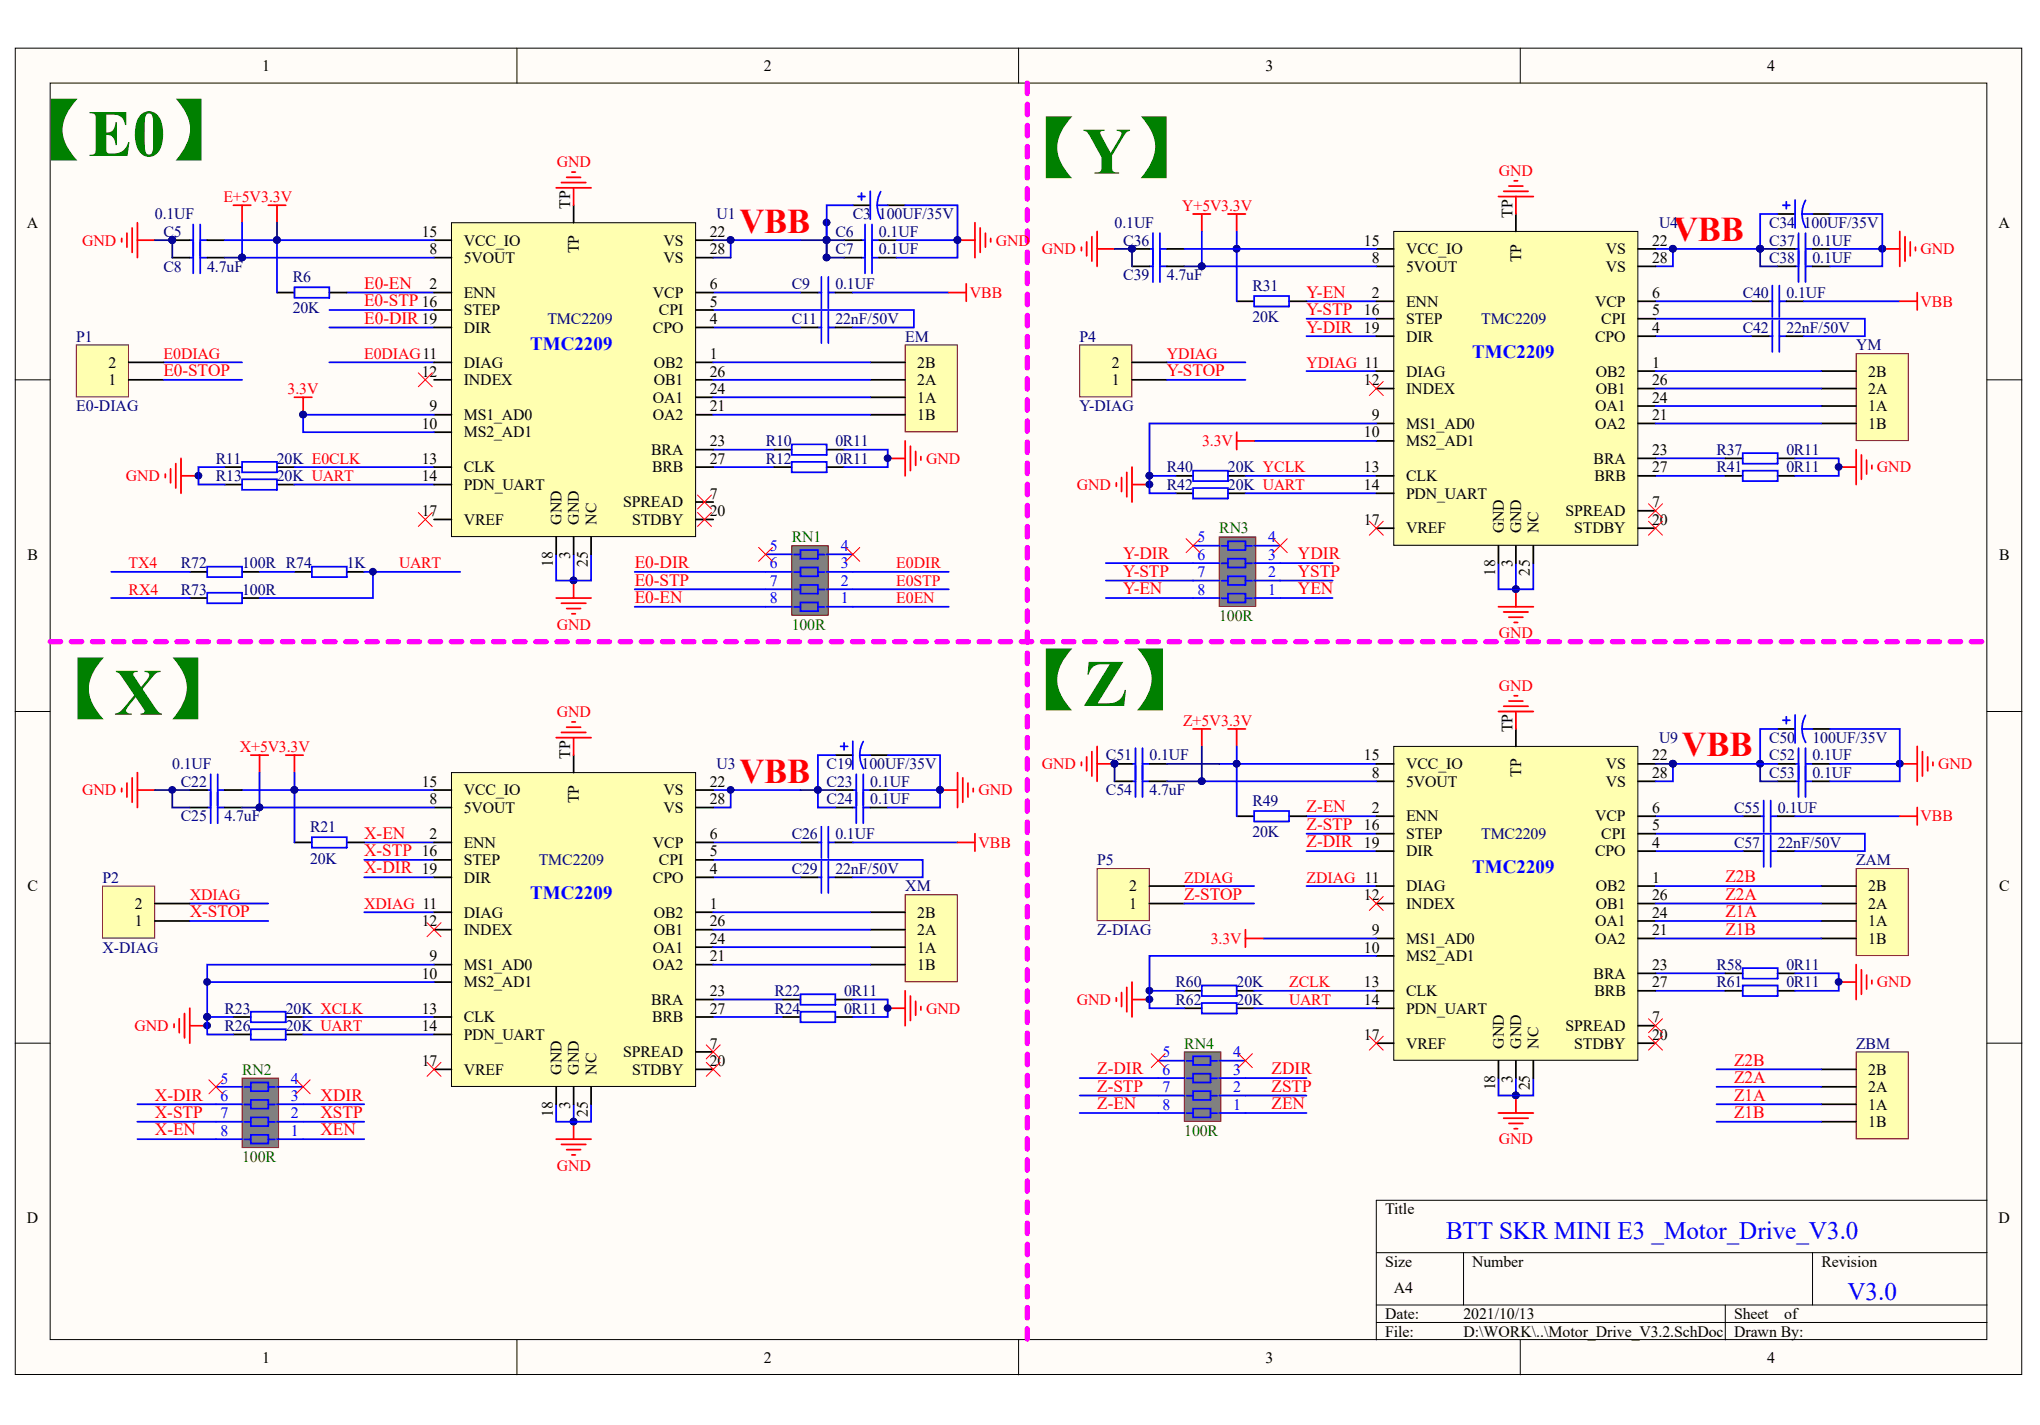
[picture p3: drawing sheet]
<svg xmlns="http://www.w3.org/2000/svg" width="288mm" height="201mm" viewBox="0 0 288 201" stroke-linecap="round" stroke-linejoin="round" font-family="sans-serif">
<defs><g id="words">
<g font-size="10.3" fill="#008000">
<text x="2.2" y="22">【E0】</text>
<text x="142.5" y="24.5">【Y】</text>
<text x="5.9" y="100.9">【X】</text>
<text x="142.5" y="99.6">【Z】</text>
</g>
<g font-size="4.9" fill="#f00">
<text x="104.3" y="32.8">VBB</text>
<text x="236.1" y="34.1">VBB</text>
<text x="237.3" y="106.7">VBB</text>
<text x="104.3" y="110.4">VBB</text>
</g>
<g font-size="3.5" fill="#00f">
<text x="204.1" y="174.8">BTT SKR MINI E3 _Motor_Drive_V3.0</text>
<text x="260.7" y="183.4">V3.0</text>
</g>
<g font-size="2.7" fill="#00f">
<text x="74.8" y="49.3">TMC2209</text>
<text x="207.7" y="50.6">TMC2209</text>
<text x="207.7" y="123.2">TMC2209</text>
<text x="74.8" y="126.9">TMC2209</text>
</g>
<g font-size="2.4" fill="#f00">
<text x="51.4" y="40.7">E0-EN</text>
<text x="184.4" y="42">Y-EN</text>
<text x="51.4" y="45.7">E0-DIR 19</text>
<text x="51.4" y="43.2">E0-STP 16</text>
<text x="184.4" y="44.4">Y-STP</text>
<text x="184.4" y="46.9">Y-DIR</text>
<text x="23.1" y="53.1">E0-STOP</text>
<text x="164.7" y="53.1">Y-STOP</text>
<text x="89.6" y="82.6">E0-STP</text>
<text x="89.6" y="80.2">E0-DIR</text>
<text x="158.5" y="78.9">Y-DIR</text>
<text x="158.5" y="83.9">Y-EN</text>
<text x="158.5" y="81.4">Y-STP</text>
<text x="183.1" y="81.4">YSTP</text>
<text x="183.1" y="78.9">YDIR</text>
<text x="183.1" y="83.9">YEN</text>
<text x="89.6" y="85.1">E0-EN</text>
<text x="51.4" y="118.4">X-EN</text>
<text x="184.4" y="114.7">Z-EN</text>
<text x="184.4" y="117.1">Z-STP</text>
<text x="184.4" y="119.6">Z-DIR</text>
<text x="51.4" y="120.8">X-STP 16</text>
<text x="51.4" y="123.3">X-DIR 19</text>
<text x="243.5" y="124.5">Z2B</text>
<text x="26.8" y="129.5">X-STOP</text>
<text x="167.1" y="127">Z-STOP</text>
<text x="243.5" y="127">Z2A</text>
<text x="243.5" y="129.5">Z1A</text>
<text x="243.5" y="131.9">Z1B</text>
<text x="21.9" y="155.3">X-DIR</text>
<text x="45.2" y="155.3">XDIR</text>
<text x="154.8" y="154.1">Z-STP</text>
<text x="154.8" y="151.6">Z-DIR</text>
<text x="179.4" y="154.1">ZSTP</text>
<text x="179.4" y="151.6">ZDIR</text>
<text x="244.7" y="150.4">Z2B</text>
<text x="244.7" y="152.9">Z2A</text>
<text x="244.7" y="155.3">Z1A</text>
<text x="21.9" y="157.7">X-STP</text>
<text x="21.9" y="160.2">X-EN</text>
<text x="45.2" y="157.7">XSTP</text>
<text x="45.2" y="160.2">XEN</text>
<text x="154.8" y="156.5">Z-EN</text>
<text x="179.4" y="156.5">ZEN</text>
<text x="244.7" y="157.7">Z1B</text>
</g>
<g font-size="2.2">
<text x="37" y="10">1</text>
<text x="107.8" y="10">2</text>
<text x="178.6" y="10">3</text>
<text x="249.4" y="10">4</text>
<text x="80.5" y="29.5" transform="rotate(-90 80.5 29.5)">TP</text>
<text x="3.8" y="32.2">A</text>
<text x="59.5" y="33.4">15</text>
<text x="60.6" y="35.9">8</text>
<text x="65.4" y="34.7">VCC_IO</text>
<text x="81.7" y="35.8" transform="rotate(-90 81.7 35.8)">TP</text>
<text x="93.6" y="34.7">VS</text>
<text x="100.2" y="33.4">22</text>
<text x="100.2" y="35.9">28</text>
<text x="192.5" y="34.7">15</text>
<text x="198.4" y="35.9">VCC_IO</text>
<text x="213.4" y="30.7" transform="rotate(-90 213.4 30.7)">TP</text>
<text x="226.6" y="35.9">VS</text>
<text x="233.1" y="34.7">22</text>
<text x="282" y="32.2">A</text>
<text x="60.6" y="40.8">2</text>
<text x="65.4" y="37.1">5VOUT</text>
<text x="93.6" y="37.1">VS</text>
<text x="100.2" y="40.8">6</text>
<text x="193.6" y="37.1">8</text>
<text x="198.4" y="38.3">5VOUT</text>
<text x="214.7" y="37" transform="rotate(-90 214.7 37)">TP</text>
<text x="226.6" y="38.3">VS</text>
<text x="233.1" y="37.1">28</text>
<text x="65.4" y="42">ENN</text>
<text x="65.4" y="44.5">STEP</text>
<text x="65.4" y="47">DIR</text>
<text x="92.1" y="47">CPO</text>
<text x="92.1" y="42">VCP</text>
<text x="93" y="44.5">CPI</text>
<text x="100.2" y="45.7">4</text>
<text x="100.2" y="43.3">5</text>
<text x="192.5" y="44.5">16</text>
<text x="192.5" y="47">19</text>
<text x="193.6" y="42">2</text>
<text x="198.4" y="43.3">ENN</text>
<text x="198.4" y="45.7">STEP</text>
<text x="225.1" y="43.3">VCP</text>
<text x="226" y="45.7">CPI</text>
<text x="233.1" y="47">4</text>
<text x="233.1" y="44.5">5</text>
<text x="233.1" y="42">6</text>
<text x="15.3" y="51.9">2</text>
<text x="59.5" y="53.1">12</text>
<text x="65.4" y="51.9">DIAG</text>
<text x="92.3" y="51.9">OB2</text>
<text x="100.2" y="50.6">1</text>
<text x="100.2" y="53.1">26</text>
<text x="129.4" y="51.9">2B</text>
<text x="156.9" y="51.9">2</text>
<text x="198.4" y="53.1">DIAG</text>
<text x="198.4" y="48.2">DIR</text>
<text x="225.1" y="48.2">CPO</text>
<text x="225.2" y="53.1">OB2</text>
<text x="233.1" y="51.9">1</text>
<text x="263.6" y="53.1">2B</text>
<text x="15.3" y="54.4">1</text>
<text x="60.6" y="58.1">9</text>
<text x="65.4" y="59.3">MS1_AD0</text>
<text x="65.4" y="54.4">INDEX</text>
<text x="92.1" y="59.3">OA2</text>
<text x="92.1" y="56.8">OA1</text>
<text x="92.3" y="54.4">OB1</text>
<text x="100.2" y="58.1">21</text>
<text x="100.2" y="55.6">24</text>
<text x="129.4" y="54.4">2A</text>
<text x="129.4" y="56.8">1A</text>
<text x="129.4" y="59.3">1B</text>
<text x="156.9" y="54.4">1</text>
<text x="192.5" y="54.4">12</text>
<text x="193.6" y="59.3">9</text>
<text x="198.4" y="55.6">INDEX</text>
<text x="225.1" y="58.1">OA1</text>
<text x="225.2" y="55.6">OB1</text>
<text x="233.1" y="59.3">21</text>
<text x="233.1" y="56.8">24</text>
<text x="233.1" y="54.4">26</text>
<text x="263.6" y="55.6">2A</text>
<text x="263.6" y="58.1">1A</text>
<text x="59.5" y="60.5">10</text>
<text x="59.5" y="65.4">13</text>
<text x="65.4" y="61.7">MS2_AD1</text>
<text x="91.9" y="64.2">BRA</text>
<text x="100.2" y="63">23</text>
<text x="100.2" y="65.4">27</text>
<text x="192.5" y="61.7">10</text>
<text x="198.4" y="60.5">MS1_AD0</text>
<text x="198.4" y="63">MS2_AD1</text>
<text x="224.9" y="65.4">BRA</text>
<text x="225.1" y="60.5">OA2</text>
<text x="233.1" y="64.2">23</text>
<text x="263.6" y="60.5">1B</text>
<text x="59.5" y="67.9">14</text>
<text x="65.4" y="66.7">CLK</text>
<text x="65.4" y="69.1">PDN_UART</text>
<text x="87.9" y="71.6">SPREAD</text>
<text x="92" y="66.7">BRB</text>
<text x="100.2" y="70.4">7</text>
<text x="192.5" y="66.7">13</text>
<text x="192.5" y="69.1">14</text>
<text x="198.4" y="67.9">CLK</text>
<text x="198.4" y="70.4">PDN_UART</text>
<text x="225" y="67.9">BRB</text>
<text x="233.1" y="71.6">7</text>
<text x="233.1" y="66.7">27</text>
<text x="59.5" y="72.8">17</text>
<text x="65.4" y="74">VREF</text>
<text x="79.2" y="74" transform="rotate(-90 79.2 74)">GND</text>
<text x="81.7" y="74" transform="rotate(-90 81.7 74)">GND</text>
<text x="84.2" y="74" transform="rotate(-90 84.2 74)">NC</text>
<text x="89.2" y="74">STDBY</text>
<text x="100.2" y="72.8">20</text>
<text x="192.5" y="74">17</text>
<text x="198.4" y="75.3">VREF</text>
<text x="212.2" y="75.3" transform="rotate(-90 212.2 75.3)">GND</text>
<text x="214.7" y="75.3" transform="rotate(-90 214.7 75.3)">GND</text>
<text x="217.1" y="75.3" transform="rotate(-90 217.1 75.3)">NC</text>
<text x="220.9" y="72.8">SPREAD</text>
<text x="222.1" y="75.3">STDBY</text>
<text x="233.1" y="74">20</text>
<text x="3.9" y="79">B</text>
<text x="78" y="79.9" transform="rotate(-90 78 79.9)">18</text>
<text x="80.5" y="78.9" transform="rotate(-90 80.5 78.9)">3</text>
<text x="82.9" y="79.9" transform="rotate(-90 82.9 79.9)">25</text>
<text x="211" y="81.2" transform="rotate(-90 211 81.2)">18</text>
<text x="213.4" y="80.1" transform="rotate(-90 213.4 80.1)">3</text>
<text x="215.9" y="81.2" transform="rotate(-90 215.9 81.2)">25</text>
<text x="282.1" y="79">B</text>
<text x="80.5" y="107.1" transform="rotate(-90 80.5 107.1)">TP</text>
<text x="192.5" y="107.3">15</text>
<text x="213.4" y="103.3" transform="rotate(-90 213.4 103.3)">TP</text>
<text x="233.1" y="107.3">22</text>
<text x="59.5" y="111">15</text>
<text x="60.6" y="113.5">8</text>
<text x="65.4" y="112.2">VCC_IO</text>
<text x="81.7" y="113.3" transform="rotate(-90 81.7 113.3)">TP</text>
<text x="93.6" y="112.2">VS</text>
<text x="100.2" y="111">22</text>
<text x="100.2" y="113.5">28</text>
<text x="193.6" y="109.8">8</text>
<text x="198.4" y="111">5VOUT</text>
<text x="198.4" y="108.5">VCC_IO</text>
<text x="214.7" y="109.6" transform="rotate(-90 214.7 109.6)">TP</text>
<text x="226.6" y="108.5">VS</text>
<text x="226.6" y="111">VS</text>
<text x="233.1" y="109.8">28</text>
<text x="60.6" y="118.4">2</text>
<text x="65.4" y="119.6">ENN</text>
<text x="65.4" y="114.7">5VOUT</text>
<text x="92.1" y="119.6">VCP</text>
<text x="93.6" y="114.7">VS</text>
<text x="100.2" y="118.4">6</text>
<text x="192.5" y="117.2">16</text>
<text x="192.5" y="119.6">19</text>
<text x="193.6" y="114.7">2</text>
<text x="198.4" y="115.9">ENN</text>
<text x="198.4" y="118.4">STEP</text>
<text x="225.1" y="115.9">VCP</text>
<text x="226" y="118.4">CPI</text>
<text x="233.1" y="119.6">4</text>
<text x="233.1" y="117.2">5</text>
<text x="233.1" y="114.7">6</text>
<text x="3.9" y="125.8">C</text>
<text x="65.4" y="122.1">STEP</text>
<text x="65.4" y="124.6">DIR</text>
<text x="92.1" y="124.6">CPO</text>
<text x="93" y="122.1">CPI</text>
<text x="100.2" y="123.3">4</text>
<text x="100.2" y="120.8">5</text>
<text x="159.3" y="125.8">2</text>
<text x="198.4" y="125.8">DIAG</text>
<text x="198.4" y="120.8">DIR</text>
<text x="225.1" y="120.8">CPO</text>
<text x="225.2" y="125.8">OB2</text>
<text x="233.1" y="124.6">1</text>
<text x="263.6" y="125.8">2B</text>
<text x="282.1" y="125.8">C</text>
<text x="19" y="130.7">1</text>
<text x="19" y="128.2">2</text>
<text x="59.5" y="130.7">12</text>
<text x="65.4" y="129.5">DIAG</text>
<text x="65.4" y="131.9">INDEX</text>
<text x="92.3" y="129.5">OB2</text>
<text x="92.3" y="131.9">OB1</text>
<text x="100.2" y="128.2">1</text>
<text x="100.2" y="130.7">26</text>
<text x="129.4" y="129.5">2B</text>
<text x="129.4" y="131.9">2A</text>
<text x="159.3" y="128.2">1</text>
<text x="192.5" y="127">12</text>
<text x="193.6" y="131.9">9</text>
<text x="198.4" y="128.2">INDEX</text>
<text x="225.1" y="130.7">OA1</text>
<text x="225.2" y="128.2">OB1</text>
<text x="233.1" y="131.9">21</text>
<text x="233.1" y="129.5">24</text>
<text x="233.1" y="127">26</text>
<text x="263.6" y="128.2">2A</text>
<text x="263.6" y="130.7">1A</text>
<text x="60.6" y="135.6">9</text>
<text x="65.4" y="136.9">MS1_AD0</text>
<text x="92.1" y="136.9">OA2</text>
<text x="92.1" y="134.4">OA1</text>
<text x="100.2" y="135.6">21</text>
<text x="100.2" y="133.2">24</text>
<text x="129.4" y="134.4">1A</text>
<text x="129.4" y="136.9">1B</text>
<text x="192.5" y="134.4">10</text>
<text x="198.4" y="133.2">MS1_AD0</text>
<text x="198.4" y="135.6">MS2_AD1</text>
<text x="225.1" y="133.2">OA2</text>
<text x="233.1" y="136.9">23</text>
<text x="263.6" y="133.2">1B</text>
<text x="59.5" y="138.1">10</text>
<text x="59.5" y="143">13</text>
<text x="65.4" y="139.3">MS2_AD1</text>
<text x="91.9" y="141.8">BRA</text>
<text x="100.2" y="140.6">23</text>
<text x="100.2" y="143">27</text>
<text x="192.5" y="139.3">13</text>
<text x="192.5" y="141.8">14</text>
<text x="198.4" y="140.6">CLK</text>
<text x="198.4" y="143">PDN_UART</text>
<text x="224.9" y="138.1">BRA</text>
<text x="225" y="140.6">BRB</text>
<text x="233.1" y="139.3">27</text>
<text x="59.5" y="145.5">14</text>
<text x="65.4" y="144.3">CLK</text>
<text x="65.4" y="146.7">PDN_UART</text>
<text x="87.9" y="149.2">SPREAD</text>
<text x="92" y="144.3">BRB</text>
<text x="100.2" y="148">7</text>
<text x="192.5" y="146.7">17</text>
<text x="198.4" y="148">VREF</text>
<text x="212.2" y="148" transform="rotate(-90 212.2 148)">GND</text>
<text x="214.7" y="148" transform="rotate(-90 214.7 148)">GND</text>
<text x="217.1" y="148" transform="rotate(-90 217.1 148)">NC</text>
<text x="220.9" y="145.5">SPREAD</text>
<text x="222.1" y="148">STDBY</text>
<text x="233.1" y="144.3">7</text>
<text x="233.1" y="146.7">20</text>
<text x="59.5" y="150.4">17</text>
<text x="65.4" y="151.6">VREF</text>
<text x="79.2" y="151.6" transform="rotate(-90 79.2 151.6)">GND</text>
<text x="81.7" y="151.6" transform="rotate(-90 81.7 151.6)">GND</text>
<text x="84.2" y="151.6" transform="rotate(-90 84.2 151.6)">NC</text>
<text x="89.2" y="151.6">STDBY</text>
<text x="100.2" y="150.4">20</text>
<text x="211" y="153.9" transform="rotate(-90 211 153.9)">18</text>
<text x="213.4" y="152.8" transform="rotate(-90 213.4 152.8)">3</text>
<text x="215.9" y="153.9" transform="rotate(-90 215.9 153.9)">25</text>
<text x="263.6" y="151.6">2B</text>
<text x="263.6" y="154.1">2A</text>
<text x="78" y="157.6" transform="rotate(-90 78 157.6)">18</text>
<text x="80.5" y="156.4" transform="rotate(-90 80.5 156.4)">3</text>
<text x="82.9" y="157.6" transform="rotate(-90 82.9 157.6)">25</text>
<text x="263.6" y="156.6">1A</text>
<text x="263.6" y="159.1">1B</text>
<text x="3.8" y="172.6">D</text>
<text x="195.5" y="171.4">Title</text>
<text x="282" y="172.6">D</text>
<text x="195.5" y="178.7">Size</text>
<text x="207.7" y="178.7">Number</text>
<text x="257" y="178.7">Revision</text>
<text x="196.7" y="182.5">A4</text>
<text x="195.5" y="186.1">Date:</text>
<text x="195.5" y="188.6">File:</text>
<text x="206.5" y="186.1">2021/10/13</text>
<text x="206.5" y="188.6">D:\WORK\..\Motor_Drive_V3.2.SchDoc</text>
<text x="244.7" y="186.1">Sheet</text>
<text x="244.7" y="188.6">Drawn By:</text>
<text x="251.8" y="186.1">of</text>
<text x="37" y="192.3">1</text>
<text x="107.8" y="192.3">2</text>
<text x="178.6" y="192.3">3</text>
<text x="249.4" y="192.3">4</text>
</g>
<g font-size="2.2" fill="#f00">
<text x="78.6" y="23.6">GND</text>
<text x="31.5" y="28.5">E+5V3.3V</text>
<text x="166.8" y="29.7">Y+5V3.3V</text>
<text x="211.5" y="24.8">GND</text>
<text x="11.6" y="34.7">GND</text>
<text x="140.5" y="34.7">GND</text>
<text x="147" y="35.9">GND</text>
<text x="271" y="35.9">GND</text>
<text x="136.9" y="42">VBB</text>
<text x="271" y="43.3">VBB</text>
<text x="23.1" y="50.6">E0DIAG</text>
<text x="51.4" y="50.6">E0DIAG11</text>
<text x="164.7" y="50.6">YDIAG</text>
<text x="184.4" y="51.9">YDIAG 11</text>
<text x="40.6" y="55.6">3.3V</text>
<text x="130.7" y="65.4">GND</text>
<text x="169.6" y="63">3.3V</text>
<text x="17.8" y="67.9">GND</text>
<text x="152" y="69.1">GND</text>
<text x="264.9" y="66.7">GND</text>
<text x="18.1" y="83.9">RX4</text>
<text x="18.1" y="80.2">TX4</text>
<text x="56.3" y="80.2">UART</text>
<text x="126.5" y="80.2">E0DIR</text>
<text x="126.5" y="82.7">E0STP</text>
<text x="78.6" y="88.8">GND</text>
<text x="126.5" y="85.1">E0EN</text>
<text x="211.5" y="90.1">GND</text>
<text x="78.6" y="101.2">GND</text>
<text x="211.5" y="97.4">GND</text>
<text x="33.8" y="106.1">X+5V3.3V</text>
<text x="166.9" y="102.4">Z+5V3.3V</text>
<text x="11.6" y="112.2">GND</text>
<text x="138.1" y="112.2">GND</text>
<text x="147" y="108.5">GND</text>
<text x="273.5" y="108.5">GND</text>
<text x="138.1" y="119.6">VBB</text>
<text x="271" y="115.9">VBB</text>
<text x="167.1" y="124.6">ZDIAG</text>
<text x="184.4" y="124.6">ZDIAG 11</text>
<text x="26.8" y="127">XDIAG</text>
<text x="51.4" y="128.2">XDIAG 11</text>
<text x="170.9" y="133.2">3.3V</text>
<text x="130.7" y="143">GND</text>
<text x="152" y="141.8">GND</text>
<text x="181.9" y="139.3">ZCLK</text>
<text x="181.9" y="141.8">UART</text>
<text x="264.9" y="139.3">GND</text>
<text x="19" y="145.5">GND</text>
<text x="211.5" y="161.5">GND</text>
<text x="78.6" y="165.2">GND</text>
</g>
<g font-size="2.2" fill="#000080">
<text x="21.9" y="31">0.1UF</text>
<text x="23.1" y="33.4">C5</text>
<text x="101.1" y="31">U1</text>
<text x="117.9" y="33.4">C6</text>
<text x="117.9" y="35.9">C7</text>
<text x="120.3" y="31">C3</text>
<text x="124" y="31">100UF/35V</text>
<text x="124" y="33.4">0.1UF</text>
<text x="124" y="35.9">0.1UF</text>
<text x="157.3" y="32.2">0.1UF</text>
<text x="158.5" y="34.7">C36</text>
<text x="234.1" y="32.2">U4</text>
<text x="249.6" y="32.2">C34</text>
<text x="249.6" y="34.7">C37</text>
<text x="254.5" y="32.2">100UF/35V</text>
<text x="255.7" y="34.7">0.1UF</text>
<text x="23.1" y="38.3">C8</text>
<text x="29.2" y="38.3">4.7uF</text>
<text x="41.3" y="39.8">R6</text>
<text x="111.7" y="40.8">C9</text>
<text x="117.9" y="40.8">0.1UF</text>
<text x="158.5" y="39.6">C39</text>
<text x="164.7" y="39.6">4.7uF</text>
<text x="176.7" y="41">R31</text>
<text x="249.6" y="37.1">C38</text>
<text x="255.7" y="37.1">0.1UF</text>
<text x="41.3" y="44.2">20K</text>
<text x="77.2" y="45.7">TMC2209</text>
<text x="111.7" y="45.7">C11</text>
<text x="117.9" y="45.7">22nF/50V</text>
<text x="176.7" y="45.5">20K</text>
<text x="209" y="45.7">TMC2209</text>
<text x="245.9" y="42">C40</text>
<text x="245.9" y="47">C42</text>
<text x="252.1" y="42">0.1UF</text>
<text x="252.1" y="47">22nF/50V</text>
<text x="10.8" y="48.2">P1</text>
<text x="127.7" y="48.2">EM</text>
<text x="152.3" y="48.2">P4</text>
<text x="261.9" y="49.4">YM</text>
<text x="10.8" y="58.1">E0-DIAG</text>
<text x="152.3" y="58.1">Y-DIAG</text>
<text x="30.5" y="65.4">R11</text>
<text x="39.1" y="65.4">20K E0CLK</text>
<text x="108" y="63">R10</text>
<text x="108" y="65.4">R12</text>
<text x="117.9" y="63">0R11</text>
<text x="117.9" y="65.4">0R11</text>
<text x="242.2" y="64.2">R37</text>
<text x="252.1" y="64.2">0R11</text>
<text x="30.5" y="67.9">R13</text>
<text x="39.1" y="67.9">20K UART</text>
<text x="164.7" y="66.7">R40</text>
<text x="164.7" y="69.1">R42</text>
<text x="173.3" y="66.7">20K YCLK</text>
<text x="173.3" y="69.1">20K UART</text>
<text x="242.2" y="66.7">R41</text>
<text x="252.1" y="66.7">0R11</text>
<text x="25.5" y="80.2">R72</text>
<text x="25.5" y="83.9">R73</text>
<text x="34.2" y="80.2">100R R74</text>
<text x="34.2" y="83.9">100R</text>
<text x="48.9" y="80.2">1K</text>
<text x="156.1" y="107.3">C51</text>
<text x="162.2" y="107.3">0.1UF</text>
<text x="234.1" y="104.8">U9</text>
<text x="249.6" y="104.8">C50</text>
<text x="249.6" y="107.3">C52</text>
<text x="255.7" y="104.8">100UF/35V</text>
<text x="255.7" y="107.3">0.1UF</text>
<text x="24.3" y="108.5">0.1UF</text>
<text x="25.5" y="111">C22</text>
<text x="101.1" y="108.5">U3</text>
<text x="116.7" y="108.5">C19</text>
<text x="116.7" y="111">C23</text>
<text x="116.7" y="113.5">C24</text>
<text x="121.6" y="108.5">100UF/35V</text>
<text x="122.8" y="111">0.1UF</text>
<text x="122.8" y="113.5">0.1UF</text>
<text x="156.1" y="112.2">C54</text>
<text x="162.2" y="112.2">4.7uF</text>
<text x="176.7" y="113.7">R49</text>
<text x="249.6" y="109.8">C53</text>
<text x="255.7" y="109.8">0.1UF</text>
<text x="25.5" y="115.9">C25</text>
<text x="31.7" y="115.9">4.7uF</text>
<text x="43.7" y="117.4">R21</text>
<text x="111.7" y="118.4">C26</text>
<text x="117.9" y="118.4">0.1UF</text>
<text x="176.7" y="118.1">20K</text>
<text x="209" y="118.4">TMC2209</text>
<text x="244.7" y="114.7">C55</text>
<text x="244.7" y="119.6">C57</text>
<text x="250.9" y="114.7">0.1UF</text>
<text x="250.9" y="119.6">22nF/50V</text>
<text x="14.5" y="124.6">P2</text>
<text x="43.7" y="121.9">20K</text>
<text x="76" y="122.1">TMC2209</text>
<text x="111.7" y="123.3">C29</text>
<text x="117.9" y="123.3">22nF/50V</text>
<text x="127.7" y="125.8">XM</text>
<text x="154.8" y="122.1">P5</text>
<text x="261.9" y="122.1">ZAM</text>
<text x="154.8" y="131.9">Z-DIAG</text>
<text x="14.5" y="134.4">X-DIAG</text>
<text x="242.2" y="136.9">R58</text>
<text x="252.1" y="136.9">0R11</text>
<text x="31.7" y="143">R23</text>
<text x="40.3" y="143">20K XCLK</text>
<text x="109.3" y="140.6">R22</text>
<text x="109.3" y="143">R24</text>
<text x="119.1" y="140.6">0R11</text>
<text x="119.1" y="143">0R11</text>
<text x="165.9" y="139.3">R60</text>
<text x="165.9" y="141.8">R62</text>
<text x="174.5" y="139.3">20K</text>
<text x="174.5" y="141.8">20K</text>
<text x="242.2" y="139.3">R61</text>
<text x="252.1" y="139.3">0R11</text>
<text x="31.7" y="145.5">R26</text>
<text x="40.3" y="145.5">20K UART</text>
<text x="261.9" y="148">ZBM</text>
</g>
<g font-size="2.2" fill="#00f">
<text x="108.6" y="77.8">5</text>
<text x="118.6" y="77.8">4</text>
<text x="169" y="76.5">5</text>
<text x="179" y="76.5">4</text>
<text x="108.6" y="80.2">6</text>
<text x="108.6" y="82.7">7</text>
<text x="118.6" y="82.7">2</text>
<text x="118.6" y="80.2">3</text>
<text x="169" y="79">6</text>
<text x="169" y="81.5">7</text>
<text x="169" y="83.9">8</text>
<text x="179" y="83.9">1</text>
<text x="179" y="81.5">2</text>
<text x="179" y="79">3</text>
<text x="108.6" y="85.1">8</text>
<text x="118.6" y="85.1">1</text>
<text x="164" y="149.2">5</text>
<text x="174" y="149.2">4</text>
<text x="31.1" y="152.9">5</text>
<text x="31.1" y="155.3">6</text>
<text x="41" y="155.3">3</text>
<text x="41" y="152.9">4</text>
<text x="164" y="151.6">6</text>
<text x="164" y="154.1">7</text>
<text x="174" y="154.1">2</text>
<text x="174" y="151.6">3</text>
<text x="31.1" y="157.8">7</text>
<text x="31.1" y="160.3">8</text>
<text x="41" y="160.3">1</text>
<text x="41" y="157.8">2</text>
<text x="164" y="156.6">8</text>
<text x="174" y="156.6">1</text>
</g>
<g font-size="2.2" fill="#008000">
<text x="111.7" y="76.5">RN1</text>
<text x="172" y="75.3">RN3</text>
<text x="111.7" y="88.8">100R</text>
<text x="172" y="87.6">100R</text>
<text x="167.1" y="148">RN4</text>
<text x="34.2" y="151.6">RN2</text>
<text x="167.1" y="160.3">100R</text>
<text x="34.2" y="164">100R</text>
</g>
</g></defs>
<g fill="#fffcf8" stroke="#000" stroke-width=".14">
<path d="M2.2 6.8h283.1v187.2h-283.1z"/>
<path d="M7.1 11.7h273.3v177.3h-273.3z"/>
</g>
<g fill="none" stroke="#000" stroke-width=".14">
<path d="M72.9 6.8v4.9M143.7 6.8v4.9M214.5 6.8v4.9M2.2 53.6h4.9M280.4 53.6h4.9M2.2 100.4h4.9M280.4 100.4h4.9M2.2 147.2h4.9M280.4 147.2h4.9M194.2 176.8h86.2M206.5 176.8v7.4M255.8 176.8v7.4"/>
<path d="M280.4 169.4h-86.2v19.7M72.9 189.1v4.9M143.7 189.1v4.9M194.2 184.2h86.2M194.2 186.6h86.2M214.5 189.1v4.9M243.5 184.2v4.9"/>
</g>
<path d="M145 11.7v177.4M7.1 90.5h273.3" fill="none" stroke="#f0f" stroke-width=".74" stroke-dasharray="1.5 1.5"/>
<path d="M111.7 77h5.2v9.8h-5.2z" fill="#808080" stroke="#800000" stroke-width=".14"/>
<g fill="none" stroke="#00f" stroke-width=".25">
<path d="M121.1 27.7h1M121.6 27.2v1M122.8 27v3.9M123.8 29h1.5M123.8 29l.2 1.1 .3 .8M124.3 27l-.3 .8-.2 1.2M108 78.2h3.7M112 78.3h1M113 77.6h2.4v1.2h-2.4zM115.4 78.3h1M116.6 78.2h3.7M89.6 85.6h22.1"/>
<path d="M89.6 83.2h22.1M89.6 80.7h22.1M112 85.6h1M112 83.2h1M112 80.7h1M113 85h2.4v1.2h-2.4zM113 82.5h2.4v1.3h-2.4zM113 80.1h2.4v1.2h-2.4zM115.4 85.6h1M115.4 83.2h1M115.4 80.7h1M116.6 85.6h17.3"/>
<path d="M116.6 83.2h17.3M116.6 80.7h17.3"/>
</g>
<path d="M120.3 29h2.5M125.3 29h2.4" fill="none" stroke="#000" stroke-width=".25"/>
<path d="M107 77.2l2 2M109 77.2l-2 2M119.4 77.2l1.9 2M121.3 77.2l-1.9 2" fill="none" stroke="#f00" stroke-width=".14"/>
<path d="M127.7 48.7h7.4v12.2h-7.4z" fill="#ffffb0" stroke="#800000" stroke-width=".14"/>
<g fill="none" stroke="#000" stroke-width=".25">
<path d="M24.3 36.4h2.5M24.3 33.9h2.5M29.2 36.4h2.5M29.2 33.9h2.5M119.1 36.4h2.5M119.1 33.9h2.5M124 36.4h2.5M124 33.9h2.5M39.1 41.3h2.4M46.5 41.3h2.4M113 41.3h2.4M113 46.2h2.4"/>
<path d="M117.9 41.3h2.4M117.9 46.2h2.4M122.8 51.1h4.9M122.8 53.6h4.9M122.8 56.1h4.9M122.8 58.5h4.9M31.7 65.9h2.5M31.7 68.4h2.5M39.1 65.9h2.4M39.1 68.4h2.4M109.3 65.9h2.4M109.3 63.5h2.4"/>
<path d="M116.6 65.9h2.5M116.6 63.5h2.5"/>
</g>
<g fill="none" stroke="#00f" stroke-width=".25">
<path d="M26.8 36.4h.5M26.8 33.9h.5M27.3 31.7v6.9M28.3 31.7v6.9M28.3 36.4h.9M28.3 33.9h.9M115.9 39.1v4.4M116.9 39.1v4.4M121.6 36.4h.5M121.6 33.9h.5M122.1 31.7v6.9M123.1 36.4h.9"/>
<path d="M123.1 33.9h.9M123.1 31.7v6.9M126.5 33.9h8.6M41.5 40.5h5v1.5h-5zM46.5 43.7h14.7M46.5 46.2h14.7M46.5 51.1h14.7M48.9 41.3h12.3M100.6 43.7h28.4v2.5h-8.7M100.6 41.3h12.4M100.6 46.2h12.4M115.4 41.3h.5"/>
<path d="M115.4 46.2h.5M115.9 44v4.4M116.9 41.3h1M116.9 46.2h1M116.9 44v4.4M120.3 41.3h13.6M31.7 65.9h-3.7v2.5h3.7M34.2 65.2h4.9v1.5h-4.9zM34.2 67.6h4.9v1.5h-4.9zM41.5 65.9h19.7M41.5 68.4h19.7M78.5 78.2v3.7h4.9v-3.7"/>
<path d="M80.9 78.2v3.7M100.6 65.9h8.7M100.6 63.5h8.7M111.7 62.7h4.9v1.5h-4.9zM111.7 65.2h4.9v1.5h-4.9zM119.1 63.5h6.2v2.4h-6.2"/>
</g>
<g fill="#000080" stroke="#000080" stroke-width=".14">
<circle cx="24.3" cy="33.9" r=".47"/>
<circle cx="28" cy="67.1" r=".47"/>
<circle cx="80.9" cy="81.9" r=".47"/>
<circle cx="135.1" cy="33.9" r=".47"/>
<circle cx="116.6" cy="33.9" r=".47"/>
<circle cx="125.3" cy="64.7" r=".47"/>
</g>
<g fill="none" stroke="#f00" stroke-width=".25">
<path d="M32.9 29h2.5M34.2 29v2.4M133.9 41.3h2.4M136.3 40.1v2.4M23.3 66.9v.5M24.1 66.2v1.9M24.8 65.4v3.5M25.5 64.7v4.9M25.5 67.1h2.5M125.3 64.7h2.4M127.7 62.2v4.9M128.5 63v3.4"/>
<path d="M129.2 63.7v2M129.9 64.4v.5M78.5 84.4h4.9M79.2 85.1h3.5M80 85.9h1.9M80.7 86.6h.5M80.9 81.9v2.5"/>
</g>
<path d="M116.6 33.9h2.5" fill="none" stroke="#000080" stroke-width=".25"/>
<path d="M63.7 31.4h34.5v44.3h-34.5z" fill="#ffffb0" stroke="#000" stroke-width=".14"/>
<g fill="none" stroke="#000" stroke-width=".25">
<path d="M61.2 36.4h2.5M61.2 33.9h2.5M80.9 29v2.4M98.2 36.4h2.4M98.2 33.9h2.4M61.2 51.1h2.5M61.2 41.3h2.5M61.2 46.2h2.5M61.2 43.7h2.5M61.2 58.5h2.5M61.2 53.6h2.5M98.2 51.1h2.4"/>
<path d="M98.2 41.3h2.4M98.2 46.2h2.4M98.2 43.7h2.4M98.2 58.5h2.4M98.2 53.6h2.4M98.2 56.1h2.4M61.2 61h2.5M61.2 65.9h2.5M61.2 68.4h2.5M61.2 73.3h2.5M78.5 75.8v2.4M80.9 75.8v2.4"/>
<path d="M83.4 75.8v2.4M98.2 70.8h2.4M98.2 65.9h2.4M98.2 73.3h2.4M98.2 63.5h2.4"/>
</g>
<path d="M37.9 29h2.4M39.1 29v2.4M78.5 26.5h4.9M79.2 25.8h3.5M80 25h1.9M80.7 24.3h.5M80.9 26.5v2.5" fill="none" stroke="#f00" stroke-width=".25"/>
<path d="M116.6 31.4v2.5" fill="none" stroke="#000080" stroke-width=".25"/>
<g fill="#000080" stroke="#000080" stroke-width=".14">
<circle cx="116.6" cy="33.9" r=".47"/>
<circle cx="116.6" cy="31.4" r=".47"/>
<circle cx="116.6" cy="36.3" r=".47"/>
</g>
<path d="M120.3 29h-3.7v7.4M127.7 29h7.4v7.4h-8.6M23.1 51.1h11.1M100.6 51.1h22.2M100.6 53.6h22.2M100.6 56.1h22.2M100.6 58.5h22.2" fill="none" stroke="#00f" stroke-width=".25"/>
<path d="M59 52.6l2 2M61 52.6l-2 2M59 72.3l2 2M61 72.3l-2 2M98.4 72.3l2 2M100.4 72.3l-2 2" fill="none" stroke="#f00" stroke-width=".14"/>
<path d="M10.8 48.7h7.3v7.3h-7.3z" fill="#ffffb0" stroke="#800000" stroke-width=".14"/>
<path d="M18.2 53.6h4.9M18.2 51.1h4.9M26.8 80.7h2.4M26.8 84.4h2.4M34.2 80.7h2.4M34.2 84.4h2.4M41.5 80.7h2.5M48.9 80.7h2.5" fill="none" stroke="#000" stroke-width=".25"/>
<g fill="none" stroke="#00f" stroke-width=".25">
<path d="M31.7 33.9h29.5M34.2 31.4v5h27M39.1 33.9v7.4M113 33.9h-9.9v2.5M23.1 53.6h11.1M61.2 58.5h-18.4v2.5h18.4M29.2 80h5v1.4h-5zM44 80h4.9v1.4h-4.9zM15.7 80.7h11.1M15.7 84.4h11.1M29.2 83.7h5v1.4h-5zM36.6 80.7h4.9"/>
<path d="M51.4 80.7h13.5M52.6 80.7v3.7h-16"/>
</g>
<g fill="#000080" stroke="#000080" stroke-width=".14">
<circle cx="52.6" cy="80.7" r=".47"/>
<circle cx="42.8" cy="58.5" r=".47"/>
<circle cx="116.6" cy="36.3" r=".47"/>
<circle cx="116.6" cy="33.9" r=".47"/>
<circle cx="135.1" cy="33.9" r=".47"/>
<circle cx="39.1" cy="33.9" r=".47"/>
<circle cx="103.1" cy="33.9" r=".47"/>
<circle cx="24.3" cy="33.9" r=".47"/>
<circle cx="34.2" cy="36.3" r=".47"/>
</g>
<path d="M17.2 33.6v.5M17.9 32.9v2M18.6 32.2v3.4M19.4 31.4v5M19.4 33.9h2.4M135.1 33.9h2.5M137.6 31.4v5M138.3 32.2v3.4M139.1 32.9v2M139.8 33.6v.5M41.5 56.1h2.5M42.8 56.1v2.4" fill="none" stroke="#f00" stroke-width=".25"/>
<path d="M98.4 69.9l2 1.9M100.4 69.9l-2 1.9" fill="none" stroke="#f00" stroke-width=".14"/>
<path d="M21.8 33.9h2.5v2.5M31.7 36.4h2.5M39.1 31.4v2.5M100.6 33.9h2.5M100.6 36.4h2.5M113 33.9h3.6v2.5h2.5" fill="none" stroke="#000080" stroke-width=".25"/>
<path d="M172.1 75.8h5.1v9.8h-5.1z" fill="#808080" stroke="#800000" stroke-width=".14"/>
<g fill="none" stroke="#00f" stroke-width=".25">
<path d="M251.6 29h1M252.1 28.5v1M253.3 28.2v4M254.3 30.2h1.5M254.3 30.2l.1 .8 .4 1.1M254.8 28.3l-.4 1.1-.1 .8M156 79.5h16.1M168.4 77h3.7M172.4 79.5h.9M172.4 77h.9M173.3 78.8h2.4v1.3h-2.4zM173.3 76.4h2.4v1.2h-2.4z"/>
<path d="M175.7 79.5h1M175.7 77h1M177 77h3.7M177 79.5h11.1M156 84.4h16.1M156 81.9h16.1M172.4 84.4h.9M172.4 82h.9M173.3 83.8h2.4v1.2h-2.4zM173.3 81.3h2.4v1.2h-2.4zM175.7 84.4h1M175.7 82h1"/>
<path d="M177 84.4h11.1M177 81.9h11.1"/>
</g>
<path d="M167.4 76l1.9 2M169.3 76l-1.9 2M179.7 76l2 2M181.7 76l-2 2" fill="none" stroke="#f00" stroke-width=".14"/>
<path d="M250.8 30.2h2.5M255.8 30.2h2.4" fill="none" stroke="#000" stroke-width=".25"/>
<path d="M261.9 49.9h7.4v12.3h-7.4z" fill="#ffffb0" stroke="#800000" stroke-width=".14"/>
<g fill="none" stroke="#000" stroke-width=".25">
<path d="M159.7 37.6h2.5M159.7 35.1h2.5M164.7 37.6h2.4M164.7 35.1h2.4M250.8 37.6h2.5M250.8 35.1h2.5M255.8 37.6h2.4M255.8 35.1h2.4M174.5 42.5h2.5M181.9 42.5h2.5M247.2 42.5h2.4M247.2 47.4h2.4"/>
<path d="M252.1 42.5h2.4M252.1 47.4h2.4M257 52.4h4.9M257 54.8h4.9M257 57.3h4.9M257 59.8h4.9M165.9 67.1h2.5M165.9 69.6h2.5M173.3 67.1h2.4M173.3 69.6h2.4M243.5 67.1h2.4M243.5 64.7h2.4"/>
<path d="M250.8 67.1h2.5M250.8 64.7h2.5"/>
</g>
<g fill="#000080" stroke="#000080" stroke-width=".14">
<circle cx="236.1" cy="35.1" r=".47"/>
<circle cx="159.7" cy="35.1" r=".47"/>
<circle cx="162.2" cy="68.4" r=".47"/>
<circle cx="162.2" cy="67.1" r=".47"/>
<circle cx="213.9" cy="83.1" r=".47"/>
<circle cx="248.4" cy="35.1" r=".47"/>
<circle cx="265.6" cy="35.1" r=".47"/>
<circle cx="259.5" cy="65.9" r=".47"/>
</g>
<g fill="none" stroke="#00f" stroke-width=".25">
<path d="M162.2 37.6h.5M162.2 35.1h.5M162.7 32.9v6.9M163.7 32.9v6.9M163.7 37.6h1M163.7 35.1h1M233.6 35.1h14.8M236.1 35.1v2.5h-2.5M253.3 37.6h.5M253.3 35.1h.5M253.8 32.9v6.9M254.8 37.6h1"/>
<path d="M254.8 35.1h1M254.8 32.9v6.9M258.2 35.1h7.4M177 41.8h4.9v1.5h-4.9zM184.4 42.5h9.8M184.4 45h9.8M184.4 47.4h9.8M184.4 52.4h9.8M233.6 45h29.6v2.4h-8.7M233.6 42.5h13.6M233.6 47.4h13.6M249.6 42.5h.5"/>
<path d="M249.6 47.4h.5M250.1 40.3v4.4M250.1 45.2v4.5M251.1 42.5h1M251.1 47.4h1M251.1 40.3v4.4M251.1 45.2v4.5M254.5 42.5h13.6M165.9 67.1h-3.7v2.5h3.7M168.4 66.4h4.9v1.5h-4.9zM168.4 68.9h4.9v1.4h-4.9zM175.7 67.1h18.5"/>
<path d="M175.7 69.6h18.5M211.4 79.5v3.7h5v-3.7M213.9 79.5v3.7M233.6 67.1h9.9M233.6 64.7h9.9M245.9 63.9h4.9v1.5h-4.9zM245.9 66.4h4.9v1.5h-4.9zM253.3 64.7h6.2v2.4h-6.2"/>
</g>
<g fill="none" stroke="#f00" stroke-width=".25">
<path d="M152.6 34.9v.5M153.3 34.1v2M154.1 33.4v3.4M154.8 32.7v4.9M154.8 35.1h2.5M168.4 30.2h2.4M169.6 30.2v2.5M265.6 35.1h2.5M268.1 32.7v4.9M268.8 33.4v3.4M269.6 34.1v2M270.3 34.9v.5"/>
<path d="M268.1 42.5h2.4M270.5 41.3v2.4M157.5 68.1v.5M158.3 67.4v2M159 66.7v3.4M159.7 65.9v4.9M159.7 68.4h2.5M259.5 65.9h2.4M261.9 63.5v4.9M262.7 64.2v3.4M263.4 64.9v2M264.1 65.7v.5"/>
<path d="M211.4 85.6h5M212.2 86.4h3.4M212.9 87.1h2M213.7 87.8h.5M213.9 83.2v2.4"/>
</g>
<path d="M196.7 32.7h34.4v44.3h-34.4z" fill="#ffffb0" stroke="#000" stroke-width=".14"/>
<g fill="none" stroke="#000" stroke-width=".25">
<path d="M194.2 37.6h2.5M194.2 35.1h2.5M213.9 30.2v2.5M231.1 37.6h2.5M231.1 35.1h2.5M194.2 52.4h2.5M194.2 42.5h2.5M194.2 47.4h2.5M194.2 45h2.5M194.2 59.8h2.5M194.2 54.8h2.5M231.1 52.4h2.5"/>
<path d="M231.1 42.5h2.5M231.1 47.4h2.5M231.1 45h2.5M231.1 59.8h2.5M231.1 54.8h2.5M231.1 57.3h2.5M194.2 62.2h2.5M194.2 67.1h2.5M194.2 69.6h2.5M194.2 74.5h2.5M211.4 77v2.5M213.9 77v2.5"/>
<path d="M216.4 77v2.5M231.1 72.1h2.5M231.1 67.1h2.5M231.1 74.5h2.5M231.1 64.7h2.5"/>
</g>
<path d="M173.3 30.2h2.4M174.5 30.2v2.5M211.4 27.7h5M212.2 27h3.4M212.9 26.3h2M213.7 25.5h.5M213.9 27.7v2.5" fill="none" stroke="#f00" stroke-width=".25"/>
<path d="M174.5 32.7v9.8M250.8 30.2h-2.4v4.9M258.2 30.2h7.4v7.4h-7.4M164.7 51.1h11M233.6 52.4h23.4M233.6 54.8h23.4M233.6 57.3h23.4M233.6 59.8h23.4" fill="none" stroke="#00f" stroke-width=".25"/>
<g fill="#000080" stroke="#000080" stroke-width=".14">
<circle cx="174.5" cy="35.1" r=".47"/>
<circle cx="248.4" cy="35.1" r=".47"/>
</g>
<path d="M193.2 53.8l2 2M195.2 53.8l-2 2M193.2 73.6l2 1.9M195.2 73.6l-2 1.9M232.6 73.6l2 1.9M234.6 73.6l-2 1.9" fill="none" stroke="#f00" stroke-width=".14"/>
<path d="M152.4 48.7h7.3v7.3h-7.3z" fill="#ffffb0" stroke="#800000" stroke-width=".14"/>
<path d="M159.7 53.6h5M159.7 51.1h5" fill="none" stroke="#000" stroke-width=".25"/>
<path d="M167.1 35.1h27.1M169.6 32.7v4.9h24.6M164.7 53.6h11M194.2 59.8h-32v7.3M177 62.2h17.2" fill="none" stroke="#00f" stroke-width=".25"/>
<g fill="#000080" stroke="#000080" stroke-width=".14">
<circle cx="162.2" cy="67.1" r=".47"/>
<circle cx="169.6" cy="37.6" r=".47"/>
<circle cx="159.7" cy="35.1" r=".47"/>
<circle cx="248.4" cy="35.1" r=".47"/>
</g>
<path d="M174.5 61v2.5M174.5 62.2h2.5" fill="none" stroke="#f00" stroke-width=".25"/>
<path d="M232.6 71.1l2 2M234.6 71.1l-2 2" fill="none" stroke="#f00" stroke-width=".14"/>
<path d="M157.3 35.1h2.4v2.5M167.1 37.6h2.5M250.8 35.1h-2.4v2.5h2.4" fill="none" stroke="#000080" stroke-width=".25"/>
<path d="M34.2 152.1h5.1v9.8h-5.1z" fill="#808080" stroke="#800000" stroke-width=".14"/>
<g fill="none" stroke="#00f" stroke-width=".25">
<path d="M118.6 105.3h1M119.1 104.8v1M120.3 104.6v3.9M121.3 106.6h1.5M121.3 106.6l.1 .8 .4 1.1M121.8 104.6l-.4 1.2-.1 .8M19.4 158.3h14.8M19.4 155.8h14.8M30.5 153.4h3.7M34.5 158.3h.9M34.5 155.8h.9M34.5 153.4h.9"/>
<path d="M35.4 157.7h2.5v1.2h-2.5zM35.4 155.2h2.5v1.2h-2.5zM35.4 152.7h2.5v1.3h-2.5zM37.9 158.3h.9M37.9 155.8h.9M37.9 153.4h.9M39.1 158.3h12.3M39.1 155.8h12.3M39.1 153.4h3.7M19.4 160.8h14.8M34.5 160.8h.9M35.4 160.1h2.5v1.3h-2.5z"/>
<path d="M37.9 160.8h.9M39.1 160.8h12.3"/>
</g>
<path d="M29.5 152.4l2 1.9M31.5 152.4l-2 1.9M41.8 152.4l2 1.9M43.8 152.4l-2 1.9" fill="none" stroke="#f00" stroke-width=".14"/>
<path d="M117.9 106.6h2.4M122.8 106.6h2.5" fill="none" stroke="#000" stroke-width=".25"/>
<path d="M127.7 126.3h7.4v12.2h-7.4z" fill="#ffffb0" stroke="#800000" stroke-width=".14"/>
<g fill="none" stroke="#000" stroke-width=".25">
<path d="M26.8 113.9h2.4M26.8 111.5h2.4M31.7 113.9h2.5M31.7 111.5h2.5M41.5 118.9h2.5M48.9 118.9h2.5M113 118.9h2.4M117.9 113.9h2.4M117.9 111.5h2.4M117.9 118.9h2.4M122.8 113.9h2.5M122.8 111.5h2.5"/>
<path d="M113 123.8h2.4M117.9 123.8h2.4M122.8 128.7h4.9M122.8 131.2h4.9M122.8 133.7h4.9M122.8 136.1h4.9M32.9 143.5h2.5M32.9 146h2.5M40.3 143.5h2.5M40.3 146h2.5M110.5 143.5h2.5M110.5 141h2.5"/>
<path d="M117.9 143.5h2.4M117.9 141h2.4"/>
</g>
<g fill="none" stroke="#00f" stroke-width=".25">
<path d="M29.2 113.9h.5M29.2 111.5h.5M29.7 109.3v6.9M30.7 109.3v6.9M30.7 113.9h1M30.7 111.5h1M34.2 111.5h27M44 118.1h4.9v1.5h-4.9zM51.4 118.9h9.8M100.6 111.5h12.4M100.6 118.9h12.4M103.1 111.5v2.4h-2.5"/>
<path d="M115.4 118.9h.5M115.9 116.7v4.4M116.9 118.9h1M116.9 116.7v4.4M120.3 113.9h.5M120.3 111.5h.5M120.3 118.9h14.8M120.8 109.3v6.9M121.8 113.9h1M121.8 111.5h1M121.8 109.3v6.9M125.3 111.5h7.4"/>
<path d="M51.4 121.3h9.8M51.4 123.8h9.8M51.4 128.7h9.8M100.6 121.3h29.6v2.5h-9.9M100.6 123.8h12.4M115.4 123.8h.5M115.9 121.6v4.4M116.9 123.8h1M116.9 121.6v4.4M35.4 142.8h4.9v1.4h-4.9zM35.4 145.2h4.9v1.5h-4.9zM42.8 143.5h18.4"/>
<path d="M42.8 146h18.4M78.5 155.8v2.5h4.9v-2.5M80.9 155.8v2.5M100.6 143.5h9.9M100.6 141h9.9M113 140.3h4.9v1.5h-4.9zM113 142.8h4.9v1.4h-4.9zM120.3 141h5v2.5h-5"/>
</g>
<g fill="none" stroke="#f00" stroke-width=".25">
<path d="M17.2 111.2v.5M17.9 110.5v2M18.6 109.8v3.4M19.4 109v4.9M19.4 111.5h2.4M35.4 106.6h2.5M36.6 106.6v2.4M135.1 118.9h2.5M137.6 117.6v2.5M127.7 139.8v4.9M24.6 144.5v.5M25.3 143.8v1.9"/>
<path d="M26 143v3.5M26.8 142.3v4.9M26.8 144.7h2.4M80.9 158.3v2.5M125.3 142.3h2.4M128.5 140.6v3.4M129.2 141.3v2M129.9 142v.5M78.5 160.8h4.9M79.2 161.5h3.5M80 162.2h1.9M80.7 163h.5"/>
</g>
<g fill="#000080" stroke="#000080" stroke-width=".14">
<circle cx="29.2" cy="144.7" r=".47"/>
<circle cx="80.9" cy="158.3" r=".47"/>
<circle cx="132.6" cy="111.5" r=".47"/>
<circle cx="115.4" cy="111.5" r=".47"/>
<circle cx="125.3" cy="142.3" r=".47"/>
<circle cx="103.1" cy="111.5" r=".47"/>
</g>
<path d="M115.4 111.5h2.5" fill="none" stroke="#000080" stroke-width=".25"/>
<path d="M63.7 109h34.5v44.3h-34.5z" fill="#ffffb0" stroke="#000" stroke-width=".14"/>
<g fill="none" stroke="#000" stroke-width=".25">
<path d="M61.2 118.9h2.5M61.2 113.9h2.5M61.2 111.5h2.5M80.9 106.6v2.4M98.2 118.9h2.4M98.2 113.9h2.4M98.2 111.5h2.4M61.2 128.7h2.5M61.2 123.8h2.5M61.2 121.3h2.5M61.2 136.1h2.5M61.2 138.6h2.5"/>
<path d="M61.2 131.2h2.5M98.2 128.7h2.4M98.2 123.8h2.4M98.2 121.3h2.4M98.2 136.1h2.4M98.2 131.2h2.4M98.2 133.7h2.4M61.2 143.5h2.5M61.2 146h2.5M61.2 150.9h2.5M78.5 153.4v2.4M80.9 153.4v2.4"/>
<path d="M83.4 153.4v2.4M98.2 148.4h2.4M98.2 143.5h2.4M98.2 150.9h2.4M98.2 141h2.4"/>
</g>
<path d="M40.3 106.6h2.5M41.5 106.6v2.4M78.5 104.1h4.9M79.2 103.4h3.5M80 102.6h1.9M80.7 101.9h.5M80.9 104.1v2.5" fill="none" stroke="#f00" stroke-width=".25"/>
<path d="M41.5 109v9.9M117.9 106.6h-2.5v7.3h2.5M125.3 106.6h7.4v7.3h-7.4M26.8 127.5h11.1M100.6 128.7h22.2M100.6 131.2h22.2M100.6 133.7h22.2M100.6 136.1h22.2M32.9 143.5h-3.7v2.5h3.7" fill="none" stroke="#00f" stroke-width=".25"/>
<g fill="#000080" stroke="#000080" stroke-width=".14">
<circle cx="41.5" cy="111.5" r=".47"/>
<circle cx="29.2" cy="143.5" r=".47"/>
</g>
<path d="M60.3 130.2l1.9 2M62.2 130.2l-1.9 2M60.3 149.9l1.9 2M62.2 149.9l-1.9 2M99.7 149.9l1.9 2M101.6 149.9l-1.9 2" fill="none" stroke="#f00" stroke-width=".14"/>
<path d="M14.5 125h7.3v7.4h-7.3z" fill="#ffffb0" stroke="#800000" stroke-width=".14"/>
<path d="M21.8 130h5M21.8 127.5h5" fill="none" stroke="#000" stroke-width=".25"/>
<path d="M36.6 109v4.9h24.6M26.8 130h11.1M29.2 138.6h32M61.2 136.1h-32v7.4" fill="none" stroke="#00f" stroke-width=".25"/>
<g fill="#000080" stroke="#000080" stroke-width=".14">
<circle cx="29.2" cy="143.5" r=".47"/>
<circle cx="29.2" cy="138.6" r=".47"/>
<circle cx="36.6" cy="113.9" r=".47"/>
<circle cx="24.3" cy="111.5" r=".47"/>
<circle cx="115.4" cy="111.5" r=".47"/>
<circle cx="132.6" cy="111.5" r=".47"/>
</g>
<path d="M99.7 147.5l1.9 1.9M101.6 147.5l-1.9 1.9" fill="none" stroke="#f00" stroke-width=".14"/>
<path d="M21.8 111.5h5M24.3 111.5v2.4h2.5M34.2 113.9h2.4M113 111.5h2.4" fill="none" stroke="#000080" stroke-width=".25"/>
<path d="M132.7 111.5h2.4M135.1 109v4.9M135.9 109.8v3.4M136.6 110.5v2M137.3 111.2v.5" fill="none" stroke="#f00" stroke-width=".25"/>
<path d="M167.1 148.4h5.2v9.8h-5.2z" fill="#808080" stroke="#800000" stroke-width=".14"/>
<g fill="none" stroke="#00f" stroke-width=".25">
<path d="M251.6 101.6h1M252.1 101.1v1M253.3 100.9v3.9M254.3 102.9h1.5M254.3 102.9l.1 .8 .4 1.1M254.8 100.9l-.3 .8-.2 1.2M152.4 157.1h14.7M152.4 154.6h14.7M152.4 152.1h14.7M163.4 149.7h3.7M167.4 157.1h1M167.4 154.6h1"/>
<path d="M167.4 152.2h1M167.4 149.7h1M168.4 156.4h2.4v1.3h-2.4zM168.4 154h2.4v1.2h-2.4zM168.4 151.5h2.4v1.2h-2.4zM168.4 149.1h2.4v1.2h-2.4zM170.8 157.1h1M170.8 154.6h1M170.8 152.2h1M170.8 149.7h1M172.1 149.7h3.6M172.1 157.1h12.3"/>
<path d="M172.1 154.6h12.3M172.1 152.1h12.3"/>
</g>
<path d="M162.4 148.7l2 2M164.4 148.7l-2 2M174.8 148.7l1.9 2M176.7 148.7l-1.9 2" fill="none" stroke="#f00" stroke-width=".14"/>
<path d="M250.8 102.9h2.5M255.8 102.9h2.4" fill="none" stroke="#000" stroke-width=".25"/>
<path d="M261.9 122.6h7.4v12.2h-7.4z" fill="#ffffb0" stroke="#800000" stroke-width=".14"/>
<g fill="none" stroke="#000" stroke-width=".25">
<path d="M157.3 110.3h2.4M157.3 107.8h2.4M162.2 110.3h2.5M162.2 107.8h2.5M174.5 115.2h2.5M181.9 115.2h2.5M245.9 115.2h2.5M250.8 110.3h2.5M250.8 107.8h2.5M250.8 115.2h2.5M255.8 110.3h2.4M255.8 107.8h2.4"/>
<path d="M167.1 139.8h2.5M174.5 139.8h2.5M243.5 139.8h2.4M243.5 137.4h2.4M245.9 120.1h2.5M250.8 139.8h2.5M250.8 120.1h2.5M250.8 137.4h2.5M257 125h4.9M257 127.5h4.9M257 130h4.9M257 132.4h4.9"/>
<path d="M167.1 142.3h2.5M174.5 142.3h2.5"/>
</g>
<g fill="none" stroke="#00f" stroke-width=".25">
<path d="M159.7 110.3h.5M159.7 107.8h.5M160.2 105.6v6.9M161.2 105.6v6.9M161.2 110.3h1M161.2 107.8h1M172.1 107.8h22.1M177 114.4h4.9v1.5h-4.9zM184.4 115.2h9.8M184.4 117.6h9.8M233.6 117.6h29.6v2.5h-9.9M233.6 115.2h12.3"/>
<path d="M248.4 115.2h.5M248.9 113v4.4M248.9 117.9v4.4M249.9 115.2h.9M249.9 113v4.4M249.9 117.9v4.4M253.3 110.3h.5M253.3 107.8h.5M253.3 115.2h14.8M253.8 105.6v6.9M254.8 110.3h1M254.8 107.8h1"/>
<path d="M254.8 105.6v6.9M258.2 107.8h9.9M162.2 139.8h4.9M169.6 139.1h4.9v1.5h-4.9zM177 139.8h17.2M184.4 120.1h9.8M184.4 125h9.8M233.6 120.1h12.3M233.6 139.8h9.9M233.6 137.4h9.9M245.9 136.6h4.9v1.5h-4.9zM245.9 139.1h4.9v1.5h-4.9z"/>
<path d="M248.4 120.1h.5M249.9 120.1h.9M253.3 137.4h6.2v2.4h-6.2M169.6 141.5h4.9v1.5h-4.9zM177 142.3h17.2M211.4 152.1v2.5h5v-2.5M213.9 152.1v2.5"/>
</g>
<g fill="#000080" stroke="#000080" stroke-width=".14">
<circle cx="157.3" cy="107.8" r=".47"/>
<circle cx="162.2" cy="141" r=".47"/>
<circle cx="162.2" cy="139.8" r=".47"/>
<circle cx="213.9" cy="154.6" r=".47"/>
<circle cx="248.4" cy="107.8" r=".47"/>
<circle cx="268.1" cy="107.8" r=".47"/>
<circle cx="259.5" cy="138.6" r=".47"/>
</g>
<g fill="none" stroke="#f00" stroke-width=".25">
<path d="M152.6 107.5v.5M153.3 106.8v2M154.1 106.1v3.4M154.8 105.3v5M154.8 107.8h2.5M168.4 102.9h2.4M169.6 102.9v2.4M268.1 107.8h2.4M268.1 115.2h2.4M270.5 105.3v5M270.5 113.9v2.5M271.3 106.1v3.4"/>
<path d="M272 106.8v2M272.8 107.5v.5M159 139.3v3.5M159.7 138.6v4.9M259.5 138.6h2.4M261.9 136.1v4.9M262.7 136.9v3.4M263.4 137.6v2M264.1 138.3v.5M157.5 140.8v.5M158.3 140.1v1.9M159.7 141h2.5"/>
<path d="M211.4 157.1h5M212.2 157.8h3.4M212.9 158.5h2M213.7 159.3h.5M213.9 154.6v2.5"/>
</g>
<path d="M248.4 107.8v2.5h2.4" fill="none" stroke="#000080" stroke-width=".25"/>
<path d="M196.7 105.3h34.4v44.3h-34.4z" fill="#ffffb0" stroke="#000" stroke-width=".14"/>
<g fill="none" stroke="#000" stroke-width=".25">
<path d="M194.2 115.2h2.5M194.2 117.6h2.5M194.2 110.3h2.5M194.2 107.8h2.5M213.9 102.9v2.4M231.1 115.2h2.5M231.1 117.6h2.5M231.1 110.3h2.5M231.1 107.8h2.5M194.2 125h2.5M194.2 120.1h2.5M194.2 132.4h2.5"/>
<path d="M194.2 134.9h2.5M194.2 127.5h2.5M194.2 139.8h2.5M231.1 125h2.5M231.1 120.1h2.5M231.1 132.4h2.5M231.1 127.5h2.5M231.1 139.8h2.5M231.1 137.4h2.5M231.1 130h2.5M194.2 142.3h2.5M194.2 147.2h2.5"/>
<path d="M211.4 149.7v2.4M213.9 149.7v2.4M216.4 149.7v2.4M231.1 144.7h2.5M231.1 147.2h2.5"/>
</g>
<path d="M212.2 99.7h3.4M212.9 98.9h2M213.7 98.2h.5M173.3 102.9h2.4M174.5 102.9v2.4M211.4 100.4h5M213.9 100.4v2.5" fill="none" stroke="#f00" stroke-width=".25"/>
<path d="M174.5 105.3v9.9M250.8 102.9h-2.4v4.9M258.2 102.9h9.9v7.4h-9.9M167.1 125h9.9M233.6 125h23.4M233.6 127.5h23.4M233.6 130h23.4M233.6 132.4h23.4" fill="none" stroke="#00f" stroke-width=".25"/>
<g fill="#000080" stroke="#000080" stroke-width=".14">
<circle cx="174.5" cy="107.8" r=".47"/>
<circle cx="248.4" cy="107.8" r=".47"/>
</g>
<path d="M193.2 126.5l2 2M195.2 126.5l-2 2M193.2 146.2l2 2M195.2 146.2l-2 2M232.6 146.2l2 2M234.6 146.2l-2 2" fill="none" stroke="#f00" stroke-width=".14"/>
<path d="M154.8 122.6h7.4v7.3h-7.4z" fill="#ffffb0" stroke="#800000" stroke-width=".14"/>
<path d="M162.2 127.5h4.9M162.2 125h4.9" fill="none" stroke="#000" stroke-width=".25"/>
<path d="M167.1 127.5h9.9" fill="none" stroke="#00f" stroke-width=".25"/>
<path d="M261.9 148.4h7.4v12.3h-7.4z" fill="#ffffb0" stroke="#800000" stroke-width=".14"/>
<path d="M257 150.9h4.9M257 153.4h4.9M257 155.8h4.9M257 158.3h4.9" fill="none" stroke="#000" stroke-width=".25"/>
<path d="M169.6 110.3h24.6M250.8 107.8h-14.7v2.5h-2.5M178.2 132.4h16M194.2 134.9h-32v7.4h4.9M242.2 150.9h14.8M242.2 153.4h14.8M242.2 155.8h14.8M242.2 158.3h14.8" fill="none" stroke="#00f" stroke-width=".25"/>
<path d="M175.7 131.2v2.5M175.7 132.4h2.5" fill="none" stroke="#f00" stroke-width=".25"/>
<path d="M232.6 143.8l2 1.9M234.6 143.8l-2 1.9" fill="none" stroke="#f00" stroke-width=".14"/>
<path d="M157.3 107.8v2.5M164.7 107.8h7.4M169.6 105.3v5h-4.9M233.6 107.8h2.5" fill="none" stroke="#000080" stroke-width=".25"/>
<g fill="#000080" stroke="#000080" stroke-width=".14">
<circle cx="236.1" cy="107.8" r=".47"/>
<circle cx="169.6" cy="110.2" r=".47"/>
<circle cx="157.3" cy="107.8" r=".47"/>
</g>
<use href="#words"/>
</svg>
